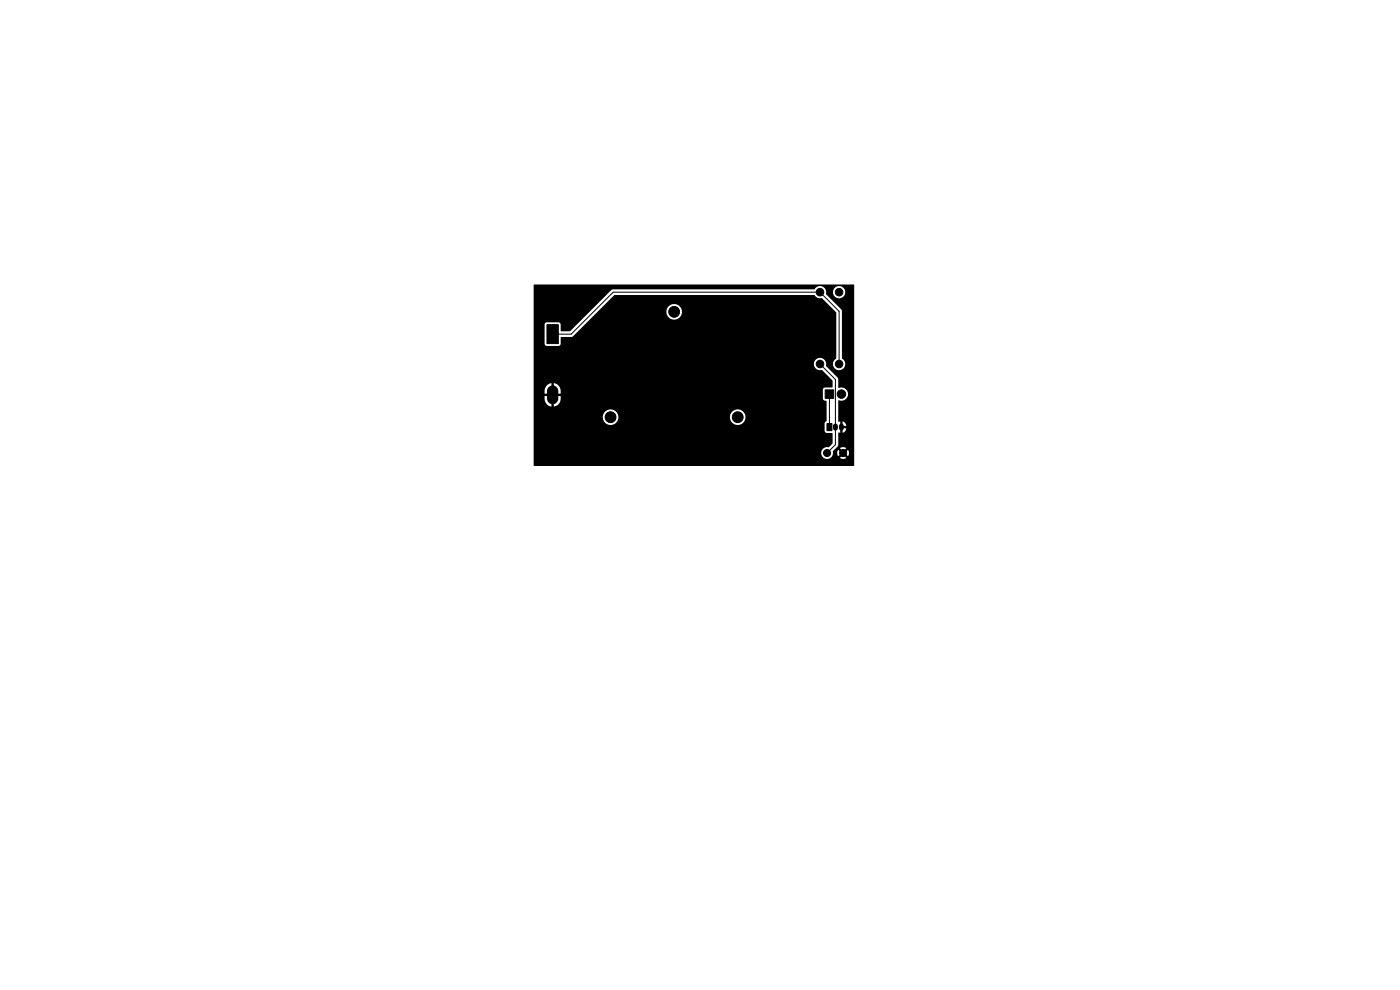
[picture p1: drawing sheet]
<svg xmlns="http://www.w3.org/2000/svg" width="297mm" height="210mm" viewBox="0 0 297 210" stroke-linecap="round" stroke-linejoin="round" font-family="sans-serif">
<g fill="#000" stroke="#000" stroke-width=".21">
<path d="M116 68.9h2.4v4h-2.4zM175.1 82.7h1.8v1.8h-1.8zM175.4 89.9h1.1v1.5h-1.1z"/>
<circle cx="143" cy="66.1" r="1.15"/>
<circle cx="174" cy="62" r=".8"/>
<circle cx="174" cy="77.2" r=".8"/>
<circle cx="178" cy="77.2" r=".8"/>
<circle cx="178" cy="62" r=".8"/>
<circle cx="129.5" cy="88.5" r="1.15"/>
<circle cx="156.5" cy="88.5" r="1.15"/>
<circle cx="175.5" cy="96.1" r=".75"/>
<circle cx="178.5" cy="83.6" r=".9"/>
<circle cx="178.9" cy="96.1" r=".75"/>
</g>
<path d="M117.2 83v1.6" fill="none" stroke="#000" stroke-width="2.4"/>
<path d="M177.2 90.4v.4M178.5 90.4v.4" fill="none" stroke="#000" stroke-width="1.1"/>
<path d="M117.2 70.9h4l8.9-8.9h43.9l4 4v11.2M174 77.2l3.2 3.3v13.8l-1.7 1.8M176 83.6v7" fill="none" stroke="#000" stroke-width=".21"/>
<path d="M113.2 60.4h68l-.1 38.4h-67.9v-10.4h14.7a1.66 1.66 0 0 0 1.6 1.8 1.66 1.66 0 0 0 1.7-1.8h23.6v.2a1.65 1.65 0 0 0 2.6 1.3 1.65 1.65 0 0 0 0-2.8 1.65 1.65 0 0 0-2.6 1.3h-23.6v-.2a1.65 1.65 0 0 0-1.7-1.4 1.65 1.65 0 0 0-1.6 1.6h-14.7v-5.6h2.3v.7h1.4v.5h-1.4v.7a1.7 1.7 0 0 0 1.5 1.6v-1.5l.2 .1 .3-.1 .1 1.4a1.71 1.71 0 0 0 1.3-1.5v-.7h-1.3v-.5h1.3a1.88 1.88 0 0 0-.9-2.1l-.5-.1v1.4l-.2-.1-.3 .1v-1.4a1.7 1.7 0 0 0-1.5 1.5h-2.3v-5.7h59.5v.2a1.41 1.41 0 0 0 1.7 1.2l2.2 2.3v1.4h-1.6l-.4 .3v2.1a.63 .63 0 0 0 .7 .4l.1 4.3-.5 .4v1.8l.4 .3 1.2 .1 .1 .1v2l-.8 .9a1.26 1.26 0 0 0-1.6 1 1.26 1.26 0 0 0 1.2 1.4 1.26 1.26 0 0 0 1.3-1.3h.9l.2 .8 .7-.7 .3 .4-.6 .7a1.24 1.24 0 0 0 1.4-.1l-.7-.6 .4-.4 .6 .7a1.24 1.24 0 0 0 0-1.4l-.6 .7-.4-.4 .6-.7a1.24 1.24 0 0 0-1.3 .1l.6 .6-.3 .4-.7-.7-.2 .6h-.9v-.3l1.1-1.1v-2.8l.2-.1 .2 .1 .1-.9h.4v.9a1.01 1.01 0 0 0 .8-.9h-.7v-.5h.7l-.3-.8-.5-.2v.9h-.4l-.1-.9h-.4l.1-4.5a1.44 1.44 0 0 0 2-1.3 1.44 1.44 0 0 0-2-1.3l-.1-2-2.5-2.6a1.33 1.33 0 0 0-1-1.7 1.33 1.33 0 0 0-1.6 1.1h-59.5v-8.3h2.3v4.1l.2 .3 .3 .2h2.5l.4-.4 .1-1.5 2.5-.1 5.4-5.4h14.5a1.66 1.66 0 0 0 2.3 1.7 1.66 1.66 0 0 0 .4-2.8 1.66 1.66 0 0 0-2.7 .9v.2h-14.5l3.5-3.4h42.3a1.61 1.61 0 0 0 1.7 .7l3 3v9.7a1.34 1.34 0 0 0-.4 2 1.34 1.34 0 0 0 2.1 0 1.34 1.34 0 0 0-.5-2v-10l-.1-.3-3.3-3.3 .1-.5h1.4a1.3 1.3 0 0 0 1.8 1.3 1.3 1.3 0 0 0 .4-2.2 1.3 1.3 0 0 0-2.2 .7v.2h-1.4a1.35 1.35 0 0 0-1.1-1.2 1.35 1.35 0 0 0-1.5 .7h-42.7l-.3 .1-8.7 8.7-1.9 .1-.2-.1v-1.4l-.3-.4h-2.6l-.3 .1-.2 .3h-2.3z" fill="#000"/>
</svg>
